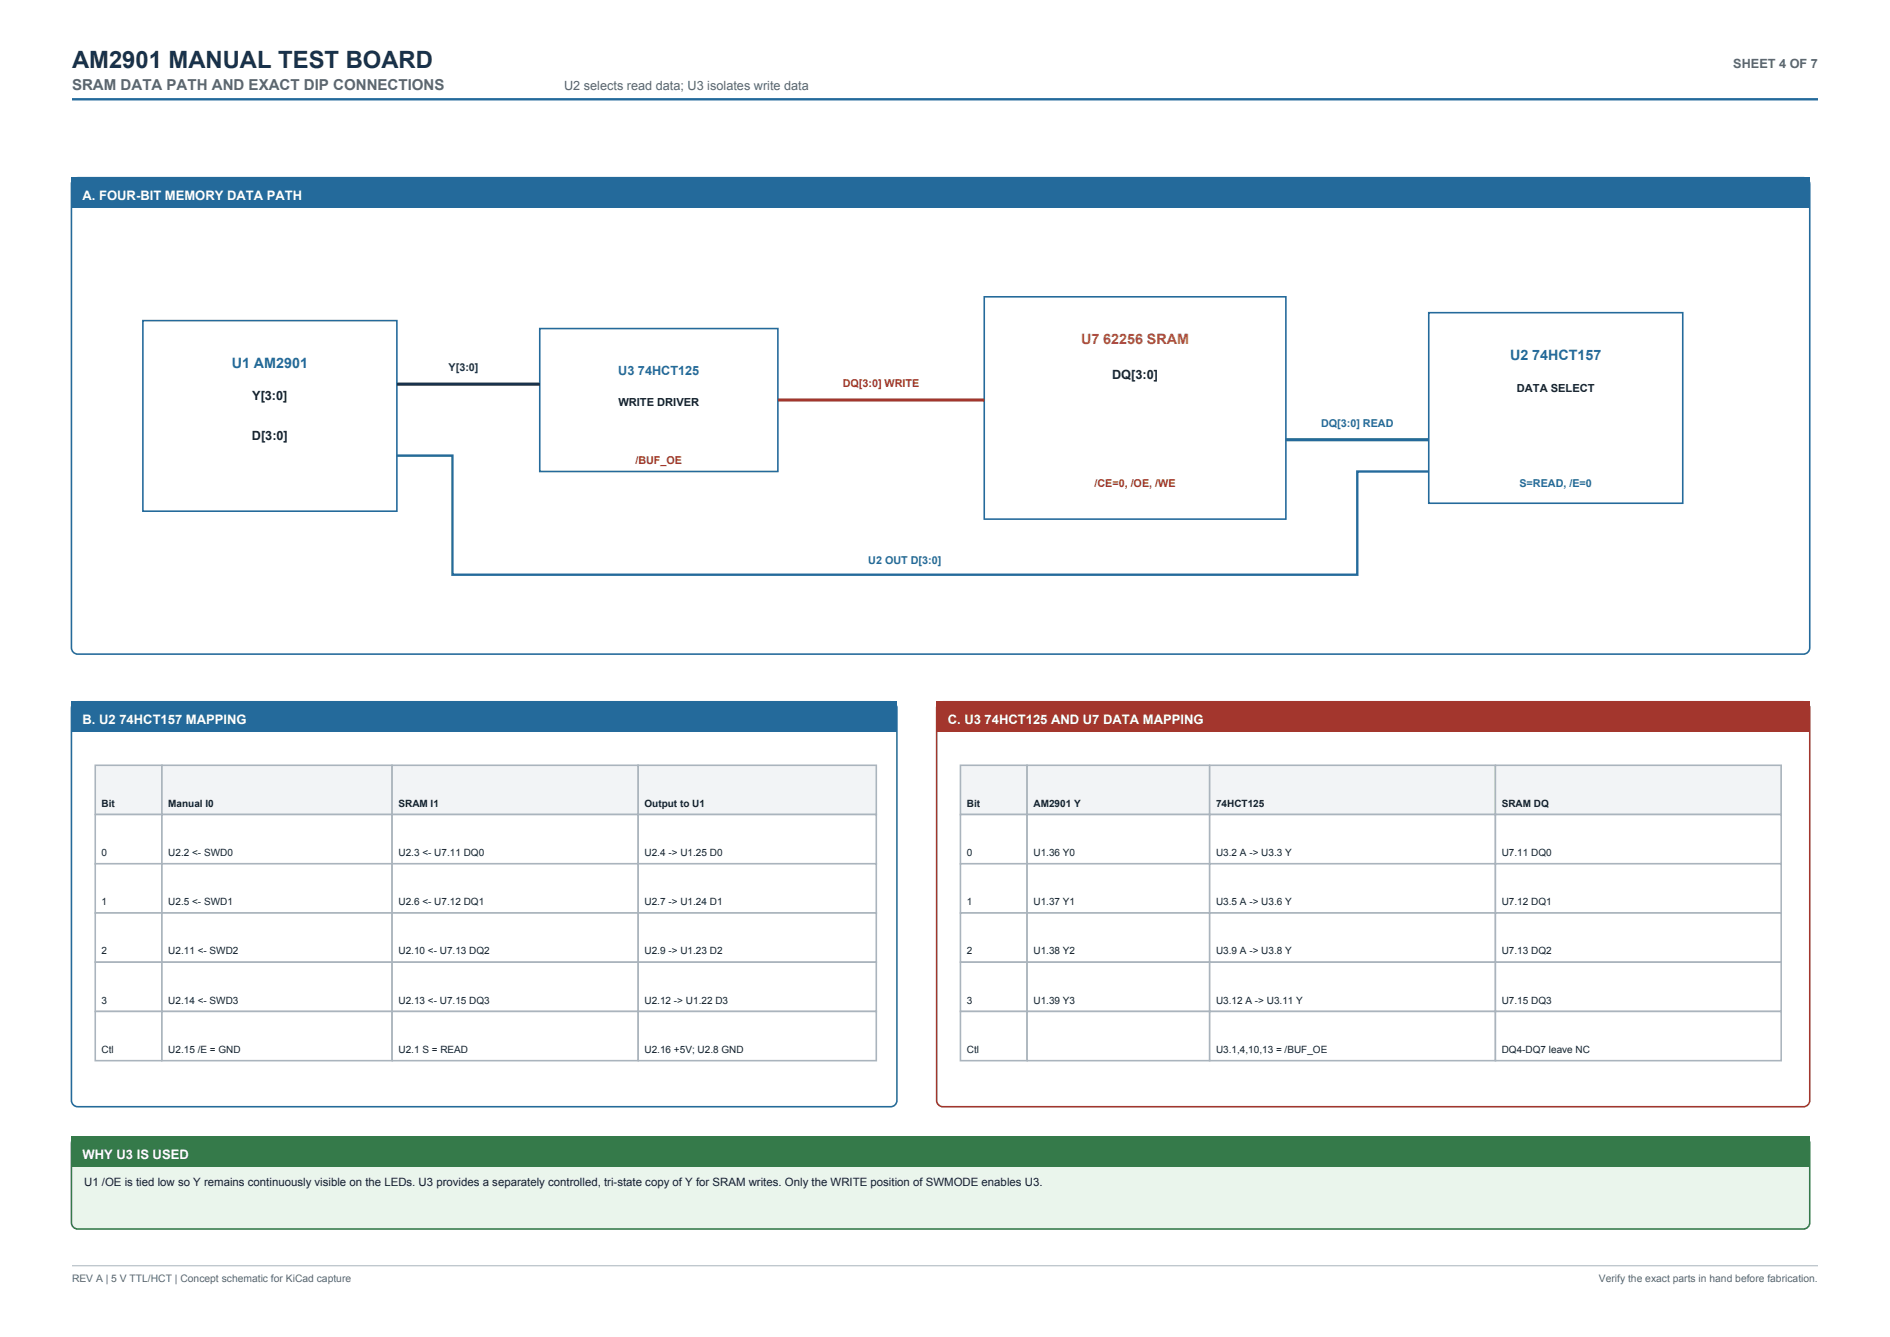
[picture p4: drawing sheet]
<svg xmlns="http://www.w3.org/2000/svg" width="420mm" height="297mm" viewBox="0 0 420 297" stroke-linecap="round" stroke-linejoin="round" font-family="sans-serif">
<defs><g id="words">
<text font-size="5.3" fill="#17324d" x="16" y="15">AM2901 MANUAL TEST BOARD</text>
<text font-size="3.4" fill="#5b6670" x="16" y="19.9">SRAM DATA PATH AND EXACT DIP CONNECTIONS</text>
<text font-size="3.2" fill="#a8780a" x="240.2" y="76.5">U7 62256 SRAM</text>
<g font-size="3.2" fill="#246a9b">
<text x="51.5" y="81.8">U1 AM2901</text>
<text x="335.6" y="80">U2 74HCT157</text>
</g>
<g font-size="2.9" fill="#fff">
<text x="18.3" y="44.4">A. FOUR-BIT MEMORY DATA PATH</text>
<text x="18.3" y="160.8">B. U2 74HCT157 MAPPING</text>
<text x="210.6" y="160.8">C. U3 74HCT125 AND U7 DATA MAPPING</text>
<text x="18.3" y="257.5">WHY U3 IS USED</text>
</g>
<g font-size="2.8" fill="#5b6670">
<text x="385.2" y="15">SHEET 4 OF 7</text>
<text x="125.4" y="19.9">U2 selects read data; U3 isolates write data</text>
</g>
<text font-size="2.8" fill="#246a9b" x="137.4" y="83.2">U3 74HCT125</text>
<g font-size="2.8" fill="#17212b">
<text x="56.1" y="88.9">Y[3:0]</text>
<text x="247.1" y="84.3">DQ[3:0]</text>
<text x="56" y="97.7">D[3:0]</text>
</g>
<g font-size="2.5" fill="#17212b">
<text x="337.1" y="87.1">DATA SELECT</text>
<text x="137.4" y="90.3">WRITE DRIVER</text>
<text x="18.7" y="263.5">U1 /OE is tied low so Y remains continuously visible on the LEDs. U3 provides a separately controlled, tri-state copy of Y for SRAM writes. Only the WRITE position of SWMODE enables U3.</text>
</g>
<text font-size="2.4" fill="#17324d" x="99.7" y="82.5">Y[3:0]</text>
<g font-size="2.4" fill="#a3362d">
<text x="187.3" y="86">DQ[3:0] WRITE</text>
<text x="141.2" y="103">/BUF_OE</text>
<text x="243.2" y="108.3">/CE=0, /OE, /WE</text>
</g>
<g font-size="2.4" fill="#246a9b">
<text x="293.6" y="94.9">DQ[3:0] READ</text>
<text x="337.7" y="108.3">S=READ, /E=0</text>
<text x="193" y="125.2">U2 OUT D[3:0]</text>
</g>
<g font-size="2.3" fill="#5b6670">
<text x="16" y="284.7">REV A | 5 V TTL/HCT | Concept schematic for KiCad capture</text>
<text x="355.3" y="284.7">Verify the exact parts in hand before fabrication.</text>
</g>
<g font-size="2.2" fill="#17212b">
<text x="22.6" y="179.2">Bit</text>
<text x="37.4" y="179.2">Manual I0</text>
<text x="88.5" y="179.2">SRAM I1</text>
<text x="143.2" y="179.2">Output to U1</text>
<text x="214.8" y="179.2">Bit</text>
<text x="229.7" y="179.2">AM2901 Y</text>
<text x="270.2" y="179.2">74HCT125</text>
<text x="333.7" y="179.2">SRAM DQ</text>
<text x="22.6" y="190.1">0</text>
<text x="37.4" y="190.1">U2.2 &lt;- SWD0</text>
<text x="88.5" y="190.1">U2.3 &lt;- U7.11 DQ0</text>
<text x="143.2" y="190.1">U2.4 -&gt; U1.25 D0</text>
<text x="214.8" y="190.1">0</text>
<text x="229.7" y="190.1">U1.36 Y0</text>
<text x="270.2" y="190.1">U3.2 A -&gt; U3.3 Y</text>
<text x="333.7" y="190.1">U7.11 DQ0</text>
<text x="22.6" y="201">1</text>
<text x="37.4" y="201">U2.5 &lt;- SWD1</text>
<text x="88.5" y="201">U2.6 &lt;- U7.12 DQ1</text>
<text x="143.2" y="201">U2.7 -&gt; U1.24 D1</text>
<text x="214.8" y="201">1</text>
<text x="229.7" y="201">U1.37 Y1</text>
<text x="270.2" y="201">U3.5 A -&gt; U3.6 Y</text>
<text x="333.7" y="201">U7.12 DQ1</text>
<text x="22.6" y="212">2</text>
<text x="37.4" y="212">U2.11 &lt;- SWD2</text>
<text x="88.5" y="212">U2.10 &lt;- U7.13 DQ2</text>
<text x="143.2" y="212">U2.9 -&gt; U1.23 D2</text>
<text x="214.8" y="212">2</text>
<text x="229.7" y="212">U1.38 Y2</text>
<text x="270.2" y="212">U3.9 A -&gt; U3.8 Y</text>
<text x="333.7" y="212">U7.13 DQ2</text>
<text x="22.6" y="222.9">3</text>
<text x="37.4" y="222.9">U2.14 &lt;- SWD3</text>
<text x="88.5" y="222.9">U2.13 &lt;- U7.15 DQ3</text>
<text x="143.2" y="222.9">U2.12 -&gt; U1.22 D3</text>
<text x="214.8" y="222.9">3</text>
<text x="229.7" y="222.9">U1.39 Y3</text>
<text x="270.2" y="222.9">U3.12 A -&gt; U3.11 Y</text>
<text x="333.7" y="222.9">U7.15 DQ3</text>
<text x="22.6" y="233.9">Ctl</text>
<text x="37.4" y="233.9">U2.15 /E = GND</text>
<text x="88.5" y="233.9">U2.1 S = READ</text>
<text x="143.2" y="233.9">U2.16 +5V; U2.8 GND</text>
<text x="214.8" y="233.9">Ctl</text>
<text x="270.2" y="233.9">U3.1,4,10,13 = /BUF_OE</text>
<text x="333.7" y="233.9">DQ4-DQ7 leave NC</text>
</g>
</g></defs>
<path d="M16 22.1h388" fill="none" stroke="#246a9b" stroke-width=".53"/>
<path d="M16.5 39.7l.8-.2h383.5a1.41 1.41 0 0 1 1.4 1.4v103a1.41 1.41 0 0 1-1.4 1.4h-383.5a1.41 1.41 0 0 1-1.4-1.4v-103v-.5z" fill-rule="evenodd" fill="#fff" stroke="#246a9b" stroke-width=".35"/>
<path d="M15.9 39.5h386.3v6.7h-386.3z" fill-rule="evenodd" fill="#246a9b"/>
<path d="M31.7 71.2h56.5v42.4h-56.5zM119.9 73h53v31.7h-53zM218.7 65.9h67.1v49.4h-67.1zM317.5 69.5h56.4v42.3h-56.4z" fill="none" stroke="#246a9b" stroke-width=".35"/>
<path d="M88.2 85.3h31.7" fill="none" stroke="#17324d" stroke-width=".71" stroke-linecap="butt"/>
<path d="M172.9 88.9h45.8" fill="none" stroke="#a3362d" stroke-width=".71" stroke-linecap="butt"/>
<path d="M285.8 97.7h31.7" fill="none" stroke="#246a9b" stroke-width=".71" stroke-linecap="butt"/>
<path d="M88.2 101.2h12.3v26.5h201.1v-23h15.9" fill="none" stroke="#246a9b" stroke-width=".53"/>
<path d="M16.1 156.5l.7-.5 .5-.1h180.6a1.41 1.41 0 0 1 1.4 1.4v87.1a1.41 1.41 0 0 1-1.4 1.4h-180.6a1.41 1.41 0 0 1-1.4-1.4v-87.1z" fill-rule="evenodd" fill="#fff" stroke="#246a9b" stroke-width=".35"/>
<path d="M15.9 155.9h183.4v6.7h-183.4z" fill-rule="evenodd" fill="#246a9b"/>
<g fill="#f2f4f6" stroke="#aab4bd" stroke-width=".35">
<path d="M21.2 170h14.8v10.9h-14.8z" fill-rule="evenodd"/>
<path d="M36 170h51.1v10.9h-51.1z" fill-rule="evenodd"/>
<path d="M87.1 170h54.7v10.9h-54.7z" fill-rule="evenodd"/>
<path d="M141.8 170h52.9v10.9h-52.9z" fill-rule="evenodd"/>
</g>
<g fill="#fff" stroke="#aab4bd" stroke-width=".35">
<path d="M21.2 180.9h14.8v11h-14.8z" fill-rule="evenodd"/>
<path d="M36 180.9h51.1v11h-51.1z" fill-rule="evenodd"/>
<path d="M87.1 180.9h54.7v11h-54.7z" fill-rule="evenodd"/>
<path d="M141.8 180.9h52.9v11h-52.9z" fill-rule="evenodd"/>
<path d="M21.2 191.9h14.8v10.9h-14.8z" fill-rule="evenodd"/>
<path d="M36 191.9h51.1v10.9h-51.1z" fill-rule="evenodd"/>
<path d="M87.1 191.9h54.7v10.9h-54.7z" fill-rule="evenodd"/>
<path d="M141.8 191.9h52.9v10.9h-52.9z" fill-rule="evenodd"/>
<path d="M21.2 202.8h14.8v10.9h-14.8z" fill-rule="evenodd"/>
<path d="M36 202.8h51.1v10.9h-51.1z" fill-rule="evenodd"/>
<path d="M87.1 202.8h54.7v10.9h-54.7z" fill-rule="evenodd"/>
<path d="M141.8 202.8h52.9v10.9h-52.9z" fill-rule="evenodd"/>
<path d="M21.2 213.7h14.8v11h-14.8z" fill-rule="evenodd"/>
<path d="M36 213.7h51.1v11h-51.1z" fill-rule="evenodd"/>
<path d="M87.1 213.7h54.7v11h-54.7z" fill-rule="evenodd"/>
<path d="M141.8 213.7h52.9v11h-52.9z" fill-rule="evenodd"/>
<path d="M21.2 224.7h14.8v10.9h-14.8z" fill-rule="evenodd"/>
<path d="M36 224.7h51.1v10.9h-51.1z" fill-rule="evenodd"/>
<path d="M87.1 224.7h54.7v10.9h-54.7z" fill-rule="evenodd"/>
<path d="M141.8 224.7h52.9v10.9h-52.9z" fill-rule="evenodd"/>
</g>
<path d="M208.4 156.5l.7-.5 .4-.1h191.3a1.41 1.41 0 0 1 1.4 1.4v87.1a1.41 1.41 0 0 1-1.4 1.4h-191.3a1.41 1.41 0 0 1-1.4-1.4v-87.1z" fill-rule="evenodd" fill="#fff" stroke="#a3362d" stroke-width=".35"/>
<path d="M208.1 155.9h194.1v6.7h-194.1z" fill-rule="evenodd" fill="#a3362d"/>
<g fill="#f2f4f6" stroke="#aab4bd" stroke-width=".35">
<path d="M213.4 170h14.8v10.9h-14.8z" fill-rule="evenodd"/>
<path d="M228.2 170h40.6v10.9h-40.6z" fill-rule="evenodd"/>
<path d="M268.8 170h63.5v10.9h-63.5z" fill-rule="evenodd"/>
<path d="M332.3 170h63.5v10.9h-63.5z" fill-rule="evenodd"/>
</g>
<g fill="#fff" stroke="#aab4bd" stroke-width=".35">
<path d="M213.4 180.9h14.8v11h-14.8z" fill-rule="evenodd"/>
<path d="M228.2 180.9h40.6v11h-40.6z" fill-rule="evenodd"/>
<path d="M268.8 180.9h63.5v11h-63.5z" fill-rule="evenodd"/>
<path d="M332.3 180.9h63.5v11h-63.5z" fill-rule="evenodd"/>
<path d="M213.4 191.9h14.8v10.9h-14.8z" fill-rule="evenodd"/>
<path d="M228.2 191.9h40.6v10.9h-40.6z" fill-rule="evenodd"/>
<path d="M268.8 191.9h63.5v10.9h-63.5z" fill-rule="evenodd"/>
<path d="M332.3 191.9h63.5v10.9h-63.5z" fill-rule="evenodd"/>
<path d="M213.4 202.8h14.8v10.9h-14.8z" fill-rule="evenodd"/>
<path d="M228.2 202.8h40.6v10.9h-40.6z" fill-rule="evenodd"/>
<path d="M268.8 202.8h63.5v10.9h-63.5z" fill-rule="evenodd"/>
<path d="M332.3 202.8h63.5v10.9h-63.5z" fill-rule="evenodd"/>
<path d="M213.4 213.7h14.8v11h-14.8z" fill-rule="evenodd"/>
<path d="M228.2 213.7h40.6v11h-40.6z" fill-rule="evenodd"/>
<path d="M268.8 213.7h63.5v11h-63.5z" fill-rule="evenodd"/>
<path d="M332.3 213.7h63.5v11h-63.5z" fill-rule="evenodd"/>
<path d="M213.4 224.7h14.8v10.9h-14.8z" fill-rule="evenodd"/>
<path d="M228.2 224.7h40.6v10.9h-40.6z" fill-rule="evenodd"/>
<path d="M268.8 224.7h63.5v10.9h-63.5z" fill-rule="evenodd"/>
<path d="M332.3 224.7h63.5v10.9h-63.5z" fill-rule="evenodd"/>
</g>
<path d="M16.5 252.8l.8-.2h383.5a1.41 1.41 0 0 1 1.4 1.4v17.6a1.41 1.41 0 0 1-1.4 1.4h-383.5a1.41 1.41 0 0 1-1.4-1.4v-17.6v-.5z" fill-rule="evenodd" fill="#eaf5ec" stroke="#357a4a" stroke-width=".35"/>
<path d="M15.9 252.6h386.3v6.7h-386.3z" fill-rule="evenodd" fill="#357a4a"/>
<path d="M16 281.2h388" fill="none" stroke="#aab4bd" stroke-width=".22"/>
<use href="#words"/>
</svg>
